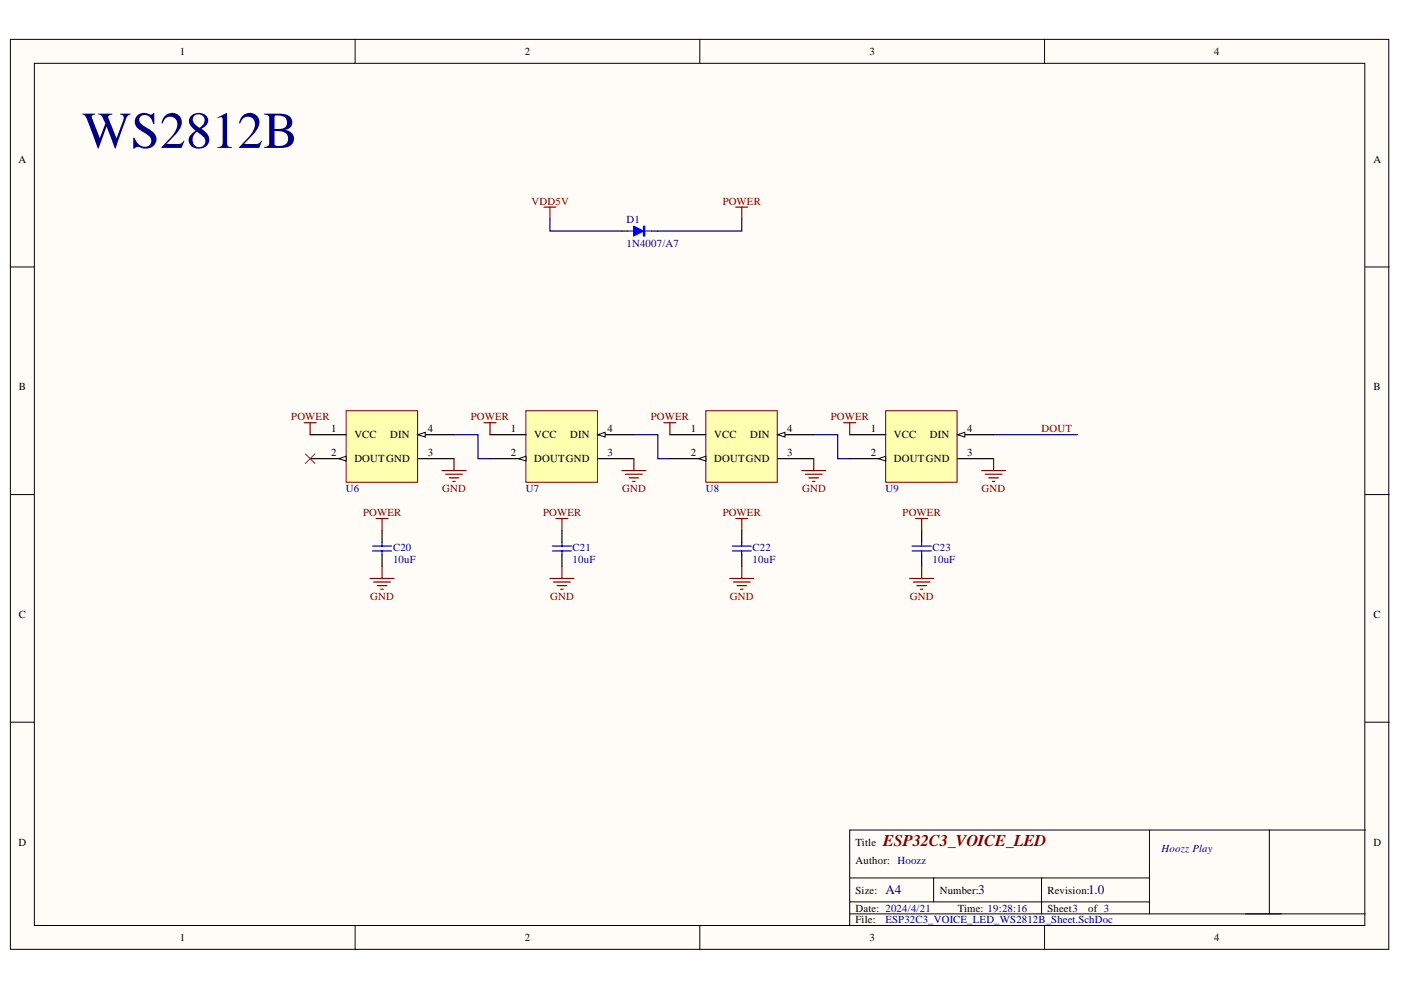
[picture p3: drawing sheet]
<svg xmlns="http://www.w3.org/2000/svg" width="297mm" height="210mm" viewBox="0 0 297 210" stroke-linecap="round" stroke-linejoin="round" font-family="sans-serif">
<defs><g id="words">
<text font-size="11" fill="#000080" x="17.4" y="31.4">WS2812B</text>
<text font-size="3.5" fill="#800000" x="187.2" y="179.3">ESP32C3_VOICE_LED</text>
<g font-size="2.8" fill="#000080">
<text x="187.7" y="189.6">A4</text>
<text x="207.4" y="189.6">3</text>
<text x="230.7" y="189.6">1.0</text>
</g>
<g font-size="2.3">
<text x="38.2" y="11.7">1</text>
<text x="111.3" y="11.7">2</text>
<text x="184.4" y="11.7">3</text>
<text x="257.5" y="11.7">4</text>
<text x="3.9" y="34.5">A</text>
<text x="291.2" y="34.5">A</text>
<text x="4" y="82.8">B</text>
<text x="291.2" y="82.8">B</text>
<text x="70.2" y="91.6">1</text>
<text x="75.1" y="92.9">VCC</text>
<text x="82.7" y="92.9">DIN</text>
<text x="90.7" y="91.6">4</text>
<text x="108.3" y="91.6">1</text>
<text x="113.3" y="92.9">VCC</text>
<text x="120.9" y="92.9">DIN</text>
<text x="128.8" y="91.6">4</text>
<text x="146.5" y="91.6">1</text>
<text x="151.4" y="92.9">VCC</text>
<text x="159.1" y="92.9">DIN</text>
<text x="166.9" y="91.6">4</text>
<text x="184.6" y="91.6">1</text>
<text x="189.5" y="92.9">VCC</text>
<text x="197.1" y="92.9">DIN</text>
<text x="205.1" y="91.6">4</text>
<text x="70.2" y="96.7">2</text>
<text x="75.1" y="98">DOUTGND</text>
<text x="90.7" y="96.7">3</text>
<text x="108.3" y="96.7">2</text>
<text x="113.3" y="98">DOUTGND</text>
<text x="128.8" y="96.7">3</text>
<text x="146.5" y="96.7">2</text>
<text x="151.4" y="98">DOUTGND</text>
<text x="166.9" y="96.7">3</text>
<text x="184.6" y="96.7">2</text>
<text x="189.5" y="98">DOUTGND</text>
<text x="205.1" y="96.7">3</text>
<text x="4" y="131">C</text>
<text x="291.2" y="131">C</text>
<text x="3.9" y="179.3">D</text>
<text x="181.4" y="179.3">Title</text>
<text x="291.2" y="179.3">D</text>
<text x="181.4" y="183.1">Author: Hoozz</text>
<text x="181.4" y="189.5">Size:</text>
<text x="199.2" y="189.5">Number:</text>
<text x="222.1" y="189.5">Revision:</text>
<text x="181.4" y="193.3">Date: 2024/4/21</text>
<text x="181.4" y="195.8">File:</text>
<text x="203.1" y="193.3">Time: 19:28:16</text>
<text x="222.1" y="193.3">Sheet3</text>
<text x="230.7" y="193.3">of 3</text>
<text x="38.2" y="199.6">1</text>
<text x="111.3" y="199.6">2</text>
<text x="184.4" y="199.6">3</text>
<text x="257.5" y="199.6">4</text>
</g>
<g font-size="2.3" fill="#800000">
<text x="112.7" y="43.5">VDD5V</text>
<text x="153.2" y="43.5">POWER</text>
<text x="61.8" y="89.1">POWER</text>
<text x="99.8" y="89.1">POWER</text>
<text x="138" y="89.1">POWER</text>
<text x="176.2" y="89.1">POWER</text>
<text x="220.8" y="91.6">DOUT</text>
<text x="93.7" y="104.4">GND</text>
<text x="131.9" y="104.4">GND</text>
<text x="170.1" y="104.4">GND</text>
<text x="208.1" y="104.4">GND</text>
<text x="77" y="109.5">POWER</text>
<text x="115.1" y="109.5">POWER</text>
<text x="153.2" y="109.5">POWER</text>
<text x="191.4" y="109.5">POWER</text>
<text x="78.5" y="127.2">GND</text>
<text x="116.7" y="127.2">GND</text>
<text x="154.7" y="127.2">GND</text>
<text x="192.9" y="127.2">GND</text>
</g>
<g font-size="2.3" fill="#000080">
<text x="132.8" y="47.3">D1</text>
<text x="132.8" y="52.3">1N4007/A7</text>
<text x="73.4" y="104.4">U6</text>
<text x="111.5" y="104.4">U7</text>
<text x="149.7" y="104.4">U8</text>
<text x="187.7" y="104.4">U9</text>
<text x="83.3" y="119.4">10uF</text>
<text x="83.3" y="116.8">C20</text>
<text x="121.4" y="119.4">10uF</text>
<text x="121.4" y="116.8">C21</text>
<text x="159.6" y="119.4">10uF</text>
<text x="159.6" y="116.8">C22</text>
<text x="197.7" y="119.4">10uF</text>
<text x="197.7" y="116.8">C23</text>
<text x="246.3" y="180.6">Hoozz Play</text>
<text x="187.7" y="195.8">ESP32C3_VOICE_LED_WS2812B_Sheet.SchDoc</text>
</g>
</g></defs>
<g fill="#fffcf8" stroke="#000" stroke-width=".21">
<path d="M2.2 8.3h292.2v193h-292.2z"/>
<path d="M7.3 13.4h282.1v182.8h-282.1z"/>
</g>
<g fill="none" stroke="#000" stroke-width=".21">
<path d="M75.3 8.3v5.1M148.4 8.3v5.1M221.5 8.3v5.1M2.2 56.6h5.1M289.5 56.6h5.1M2.2 104.9h5.1M289.5 104.9h5.1M2.2 153.1h5.1M289.5 153.1h5.1M243.7 176v17.8M269.1 176h-88.9v20.3M289.5 176h-20.4v17.8"/>
<path d="M75.3 196.3v5.1M148.4 196.3v5.1M180.2 186.1h63.5M180.2 193.8h109.3M180.2 191.2h63.5M197.9 186.1v5.1M220.8 186.1v7.7M221.5 196.3v5.1"/>
</g>
<path d="M187.8 87.1h15.1v15.1h-15.1z" fill="#ffffb0" stroke="#800000" stroke-width=".21"/>
<path d="M180.2 92.2h7.6M180.2 97.2h7.6" fill="none" stroke="#000" stroke-width=".25"/>
<path d="M186.3 97.2l1.5-.5v1.1z" fill="#fffcf8"/>
<path d="M186.3 97.2l1.5-.5v1.1z" fill="none" stroke="#000" stroke-width=".21"/>
<path d="M203 92.2h7.7" fill="none" stroke="#000" stroke-width=".25"/>
<path d="M203 92.2l1.6-.5v1z" fill="#fffcf8"/>
<path d="M203 92.2l1.6-.5v1z" fill="none" stroke="#000" stroke-width=".21"/>
<path d="M203 97.2h7.7" fill="none" stroke="#000" stroke-width=".25"/>
<path d="M208.1 99.8h5.1M210.7 97.2v2.6M208.9 100.5h3.5M209.6 101.3h2.1M210.4 102.1h.5" fill="none" stroke="#800000" stroke-width=".25"/>
<path d="M149.6 87.1h15.2v15.1h-15.2z" fill="#ffffb0" stroke="#800000" stroke-width=".21"/>
<path d="M142 92.2h7.6M142 97.2h7.6" fill="none" stroke="#000" stroke-width=".25"/>
<path d="M148.1 97.2l1.5-.5v1.1z" fill="#fffcf8"/>
<path d="M148.1 97.2l1.5-.5v1.1z" fill="none" stroke="#000" stroke-width=".21"/>
<path d="M164.9 92.2h7.6" fill="none" stroke="#000" stroke-width=".25"/>
<path d="M164.9 92.2l1.5-.5v1z" fill="#fffcf8"/>
<path d="M164.9 92.2l1.5-.5v1z" fill="none" stroke="#000" stroke-width=".21"/>
<path d="M164.9 97.2h7.6" fill="none" stroke="#000" stroke-width=".25"/>
<path d="M170 99.8h5.1M172.5 97.2v2.6M170.7 100.5h3.6M171.5 101.3h2M172.3 102.1h.5" fill="none" stroke="#800000" stroke-width=".25"/>
<path d="M111.5 87.1h15.2v15.1h-15.2z" fill="#ffffb0" stroke="#800000" stroke-width=".21"/>
<path d="M103.9 92.2h7.6M103.9 97.2h7.6" fill="none" stroke="#000" stroke-width=".25"/>
<path d="M110 97.2l1.5-.5v1.1z" fill="#fffcf8"/>
<path d="M110 97.2l1.5-.5v1.1z" fill="none" stroke="#000" stroke-width=".21"/>
<path d="M126.8 92.2h7.6" fill="none" stroke="#000" stroke-width=".25"/>
<path d="M126.8 92.2l1.5-.5v1z" fill="#fffcf8"/>
<path d="M126.8 92.2l1.5-.5v1z" fill="none" stroke="#000" stroke-width=".21"/>
<path d="M126.8 97.2h7.6" fill="none" stroke="#000" stroke-width=".25"/>
<path d="M102.6 89.6h2.6M103.9 89.6v2.6M131.9 99.8h5M134.4 97.2v2.6M132.6 100.5h3.6M133.4 101.3h2M134.1 102.1h.5" fill="none" stroke="#800000" stroke-width=".25"/>
<path d="M73.4 87.1h15.1v15.1h-15.1z" fill="#ffffb0" stroke="#800000" stroke-width=".21"/>
<path d="M65.8 92.2h7.6M65.8 97.2h7.6" fill="none" stroke="#000" stroke-width=".25"/>
<path d="M71.9 97.2l1.5-.5v1.1z" fill="#fffcf8"/>
<path d="M71.9 97.2l1.5-.5v1.1z" fill="none" stroke="#000" stroke-width=".21"/>
<path d="M88.6 92.2h7.7" fill="none" stroke="#000" stroke-width=".25"/>
<path d="M88.6 92.2l1.6-.5v1z" fill="#fffcf8"/>
<path d="M88.6 92.2l1.6-.5v1z" fill="none" stroke="#000" stroke-width=".21"/>
<path d="M131.9 49h1.2M138.2 49h1.3M88.6 97.2h7.7M81 112.5v2.5M81 117.6v2.5M119.1 112.5v2.5M119.1 117.6v2.5M157.3 112.5v2.5M157.3 117.6v2.5M195.4 112.5v2.5M195.4 117.6v2.5" fill="none" stroke="#000" stroke-width=".25"/>
<g fill="none" stroke="#800000" stroke-width=".25">
<path d="M115.3 43.9h2.6M116.6 43.9v2.5M64.5 89.6h2.5M65.8 89.6v2.6M93.7 99.8h5.1M96.3 97.2v2.6M140.7 89.6h2.6M142 89.6v2.6M178.9 89.6h2.5M180.2 89.6v2.6M79.7 109.9h2.6M81 109.9v2.6"/>
<path d="M94.5 100.5h3.5M95.2 101.3h2.1M96 102.1h.5M117.9 109.9h2.5M119.1 109.9v2.6M156 109.9h2.5M157.3 109.9v2.6M194.1 109.9h2.6M195.4 109.9v2.6M78.5 122.6h5M79.2 123.4h3.6M80 124.2h2"/>
<path d="M80.8 124.9h.5M81 120.1v2.5M116.6 122.6h5.1M117.4 123.4h3.5M118.1 124.2h2.1M118.9 124.9h.5M119.1 120.1v2.5M154.7 122.6h5.1M155.5 123.4h3.6M156.3 124.2h2M157 124.9h.5M157.3 120.1v2.5"/>
<path d="M192.9 122.6h5M193.6 123.4h3.6M194.4 124.2h2M195.2 124.9h.5M195.4 120.1v2.5"/>
</g>
<path d="M64.7 96.2l2.1 2.1M66.8 96.2l-2.1 2.1" fill="none" stroke="#f00" stroke-width=".21"/>
<g fill="none" stroke="#00f" stroke-width=".25">
<path d="M133.1 49h5.1M136.4 48h.3v2h-.3zM136.6 48v2M79 116.8h4M79 115.8h4M81 115v.8M81 116.8v.8M117.1 116.8h4.1M117.1 115.8h4.1M119.1 115v.8M119.1 116.8v.8M155.2 116.8h4.1"/>
<path d="M155.2 115.8h4.1M157.3 115v.8M157.3 116.8v.8M193.4 116.8h4M193.4 115.8h4M195.4 115v.8M195.4 116.8v.8"/>
</g>
<path d="M134.4 48l2 1-2 1z" fill="#00f"/>
<path d="M134.4 48l2 1-2 1z" fill="none" stroke="#00f" stroke-width=".25"/>
<path d="M156 43.9h2.5M157.3 43.9v2.5" fill="none" stroke="#800000" stroke-width=".25"/>
<path d="M116.6 46.4v2.6h15.3M157.3 46.4v2.6h-17.8M96.3 92.2h5v5h2.6M134.4 92.2h5.1v5h2.5M172.5 92.2h5.1v5h2.6M210.7 92.2h17.8" fill="none" stroke="#000080" stroke-width=".25"/>
<use href="#words"/>
</svg>
